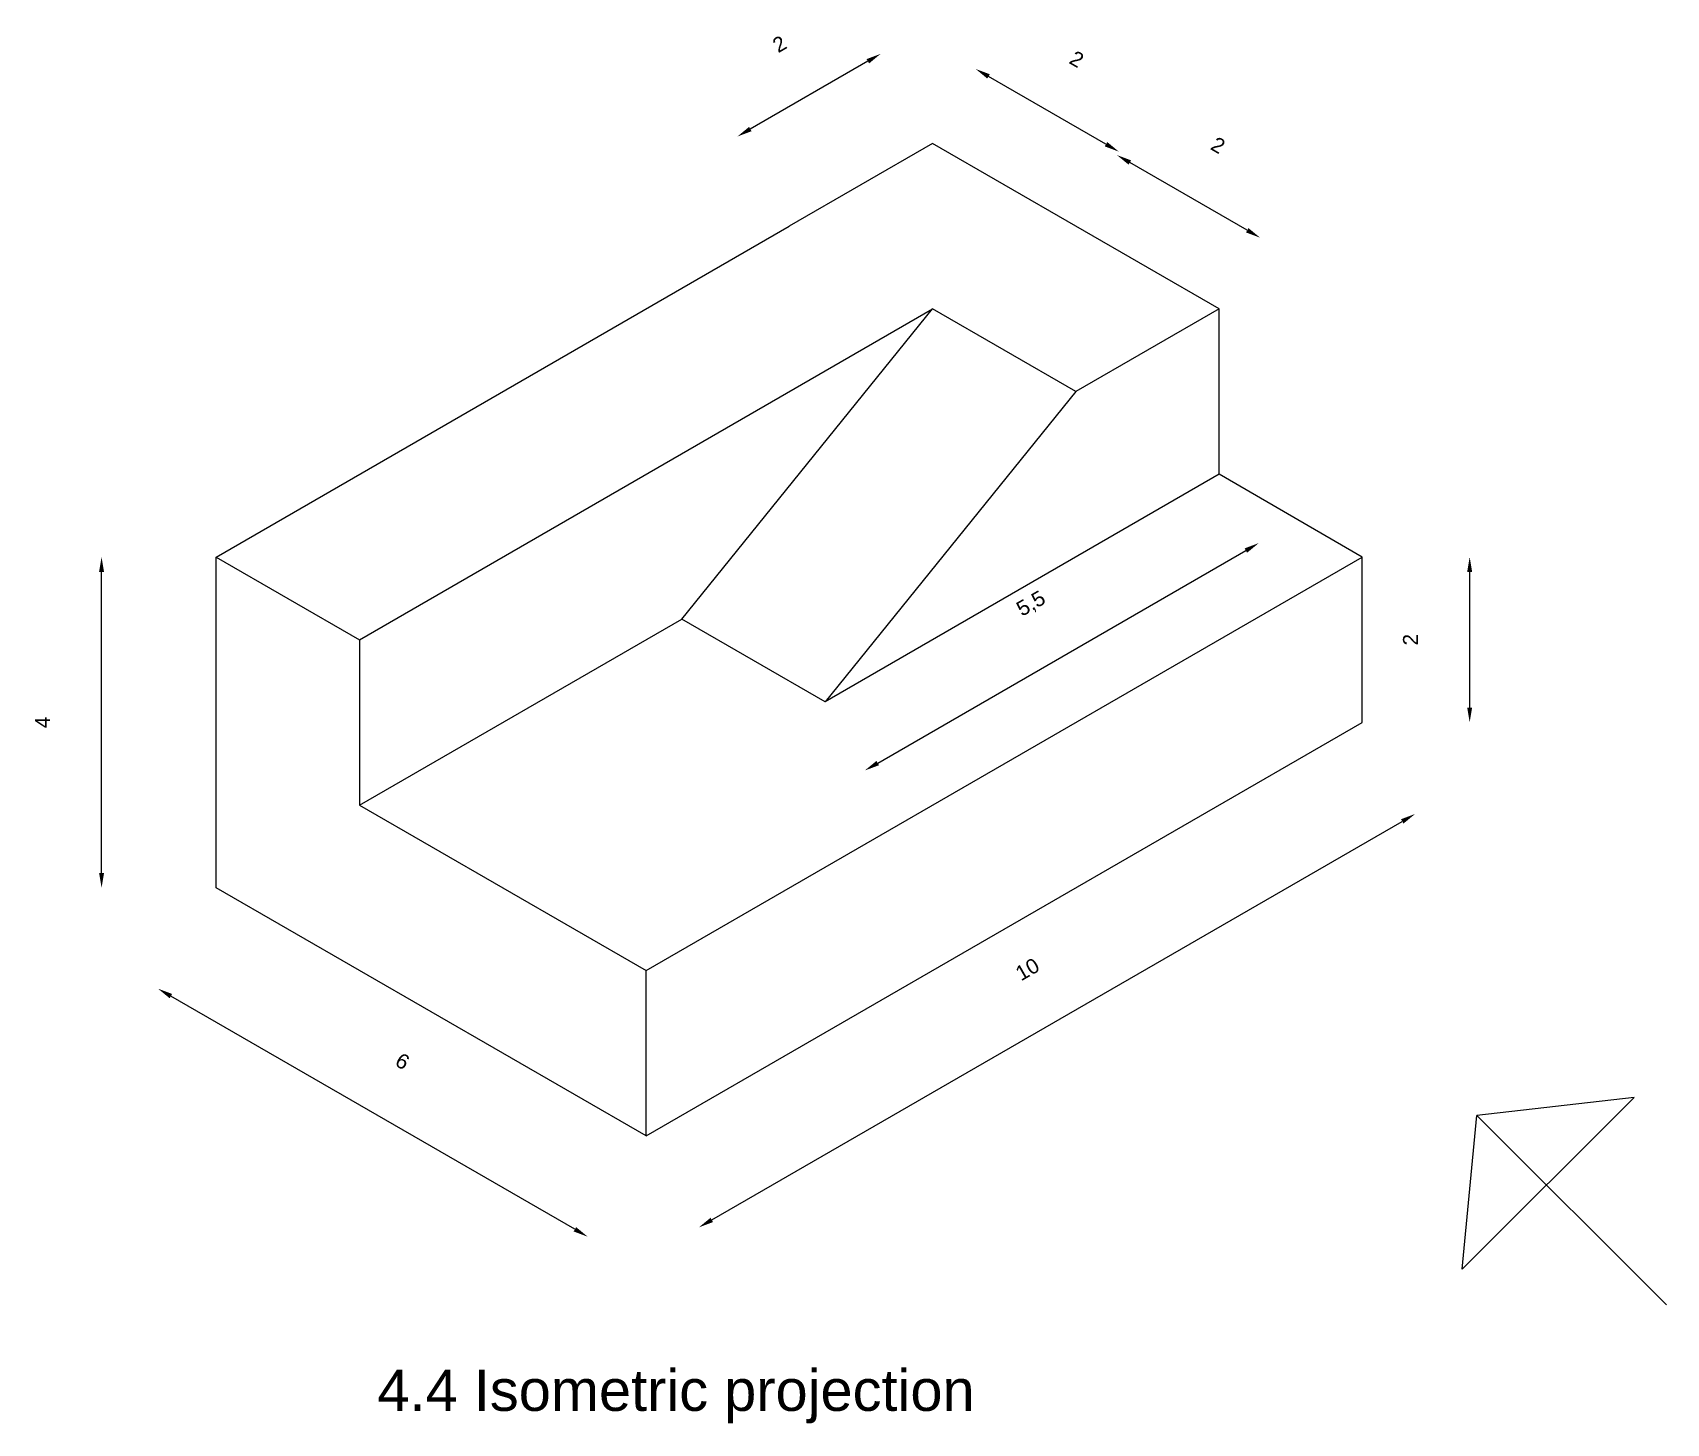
# Model space of a CAD drawing. Header units: inches. Extents: x 678 to 834, y 506 to 621.
# Drawn here: x 678.49 to 698.24, y 506.49 to 523.31 of the extents above; entities that cross this region are included whole.
import ezdxf

# ---------------------------------------------------------------- set-up
doc = ezdxf.new("R2010")
doc.units = ezdxf.units.IN
doc.styles.get("Standard").update_dxf_attribs({"font": 'Arial.ttf'})
doc.dimstyles.new('ISO-25', dxfattribs={"dimtxt": 0.18, "dimasz": 0.18, "dimexe": 1.25, "dimexo": 0.625, "dimtad": 1, "dimtoh": 1, "dimtxsty": 'Standard', "dimcen": 2.5, "dimse1": 1, "dimse2": 1, "dimadec": 0, "dimazin": 0, "dimtfac": 1, "dimtmove": 0, "dimatfit": 3, "dimfxl": 1, "dimarcsym": 0})

# ---------------------------------------------------------------- blocks, each defined once
blk = doc.blocks.new('*D17')
at = {"color": 0, "lineweight": -2, "transparency": 16777216}
blk.add_line((686.696, 508.952), (695.044, 513.772), dxfattribs=at)
at = {"color": 0, "transparency": 16777216}
for points in [[(695.029, 513.798), (695.059, 513.746), (695.2, 513.862)], [(686.681, 508.978), (686.711, 508.926), (686.54, 508.862)]]:
    blk.add_solid(points, dxfattribs=at)
at = {"layer": 'Defpoints', "color": 0, "transparency": 16777216}
for p in [(694.561, 514.969), (695.2, 513.862), (685.901, 509.969)]:
    blk.add_point(p, dxfattribs=at)
at = {"color": 0, "transparency": 16777216, "insert": (690.512, 511.983), "char_height": 0.18, "attachment_point": 5, "rotation": 30}
blk.add_mtext('10', dxfattribs=at)
blk = doc.blocks.new('*D18')
at = {"color": 0, "lineweight": -2, "transparency": 16777216}
blk.add_line((685.041, 508.839), (680.157, 511.659), dxfattribs=at)
at = {"color": 0, "transparency": 16777216}
for points in [[(680.172, 511.685), (680.142, 511.633), (680.001, 511.749)], [(685.056, 508.865), (685.026, 508.813), (685.197, 508.749)]]:
    blk.add_solid(points, dxfattribs=at)
at = {"layer": 'Defpoints', "color": 0, "transparency": 16777216}
for p in [(680.705, 512.969), (680.001, 511.749), (685.901, 509.969)]:
    blk.add_point(p, dxfattribs=at)
at = {"color": 0, "transparency": 16777216, "insert": (682.957, 510.87), "char_height": 0.18, "attachment_point": 5, "rotation": 330}
blk.add_mtext('6', dxfattribs=at)
blk = doc.blocks.new('*D19')
at = {"color": 0, "lineweight": -2, "transparency": 16777216}
blk.add_line((688.702, 514.477), (693.153, 517.047), dxfattribs=at)
at = {"color": 0, "transparency": 16777216}
for points in [[(693.138, 517.073), (693.168, 517.021), (693.309, 517.137)], [(688.687, 514.503), (688.717, 514.451), (688.546, 514.387)]]:
    blk.add_solid(points, dxfattribs=at)
at = {"layer": 'Defpoints', "color": 0, "transparency": 16777216}
for p in [(692.829, 517.969), (693.309, 517.137), (688.066, 515.219)]:
    blk.add_point(p, dxfattribs=at)
at = {"color": 0, "transparency": 16777216, "insert": (690.561, 516.396), "char_height": 0.18, "attachment_point": 5, "rotation": 30}
blk.add_mtext('5,5', dxfattribs=at)
blk = doc.blocks.new('*D20')
at = {"color": 0, "lineweight": -2, "transparency": 16777216}
blk.add_line((679.319, 513.149), (679.319, 516.789), dxfattribs=at)
at = {"color": 0, "transparency": 16777216}
for points in [[(679.289, 516.789), (679.349, 516.789), (679.319, 516.969)], [(679.289, 513.149), (679.349, 513.149), (679.319, 512.969)]]:
    blk.add_solid(points, dxfattribs=at)
at = {"layer": 'Defpoints', "color": 0, "transparency": 16777216}
for p in [(679.319, 516.969), (680.705, 516.969), (680.705, 512.969)]:
    blk.add_point(p, dxfattribs=at)
at = {"color": 0, "transparency": 16777216, "insert": (678.604, 514.969), "char_height": 0.18, "attachment_point": 5, "rotation": 90}
blk.add_mtext('4', dxfattribs=at)
blk = doc.blocks.new('*D21')
at = {"color": 0, "lineweight": -2, "transparency": 16777216}
blk.add_line((695.859, 515.149), (695.859, 516.789), dxfattribs=at)
at = {"color": 0, "transparency": 16777216}
for points in [[(695.829, 516.789), (695.889, 516.789), (695.859, 516.969)], [(695.829, 515.149), (695.889, 515.149), (695.859, 514.969)]]:
    blk.add_solid(points, dxfattribs=at)
at = {"layer": 'Defpoints', "color": 0, "transparency": 16777216}
for p in [(694.561, 516.969), (695.859, 516.969), (694.561, 514.969)]:
    blk.add_point(p, dxfattribs=at)
at = {"color": 0, "transparency": 16777216, "insert": (695.143, 515.969), "char_height": 0.18, "attachment_point": 5, "rotation": 90}
blk.add_mtext('2', dxfattribs=at)
blk = doc.blocks.new('*D22')
at = {"color": 0, "lineweight": -2, "transparency": 16777216}
blk.add_line((693.17, 520.92), (691.75, 521.74), dxfattribs=at)
at = {"color": 0, "transparency": 16777216}
for points in [[(691.765, 521.766), (691.735, 521.714), (691.594, 521.83)], [(693.185, 520.946), (693.155, 520.894), (693.326, 520.83)]]:
    blk.add_solid(points, dxfattribs=at)
at = {"layer": 'Defpoints', "color": 0, "transparency": 16777216}
for p in [(691.594, 521.83), (691.097, 520.969), (692.829, 519.969)]:
    blk.add_point(p, dxfattribs=at)
at = {"color": 0, "transparency": 16777216, "insert": (692.818, 521.949), "char_height": 0.18, "attachment_point": 5, "rotation": 330}
blk.add_mtext('2', dxfattribs=at)
blk = doc.blocks.new('*D23')
at = {"color": 0, "lineweight": -2, "transparency": 16777216}
blk.add_line((691.462, 521.961), (690.042, 522.781), dxfattribs=at)
at = {"color": 0, "transparency": 16777216}
for points in [[(690.057, 522.807), (690.027, 522.755), (689.886, 522.871)], [(691.477, 521.987), (691.447, 521.935), (691.618, 521.871)]]:
    blk.add_solid(points, dxfattribs=at)
at = {"layer": 'Defpoints', "color": 0, "transparency": 16777216}
for p in [(689.886, 522.871), (689.365, 521.969), (691.097, 520.969)]:
    blk.add_point(p, dxfattribs=at)
at = {"color": 0, "transparency": 16777216, "insert": (691.109, 522.99), "char_height": 0.18, "attachment_point": 5, "rotation": 330}
blk.add_mtext('2', dxfattribs=at)
blk = doc.blocks.new('*D24')
at = {"color": 0, "lineweight": -2, "transparency": 16777216}
blk.add_line((688.583, 522.964), (687.162, 522.144), dxfattribs=at)
at = {"color": 0, "transparency": 16777216}
for points in [[(688.568, 522.99), (688.598, 522.938), (688.738, 523.054)], [(687.147, 522.17), (687.177, 522.118), (687.006, 522.054)]]:
    blk.add_solid(points, dxfattribs=at)
at = {"layer": 'Defpoints', "color": 0, "transparency": 16777216}
for p in [(687.006, 522.054), (689.365, 521.969), (687.633, 520.969)]:
    blk.add_point(p, dxfattribs=at)
at = {"color": 0, "transparency": 16777216, "insert": (687.515, 523.173), "char_height": 0.18, "attachment_point": 5, "rotation": 30}
blk.add_mtext('2', dxfattribs=at)

msp = doc.modelspace()

# ---------------------------------------------------------------- linework, layer by layer
for p, q in [((689.365, 521.969), (687.633, 520.969)), ((691.097, 520.969), (689.365, 521.969)), ((680.705, 516.969), (687.633, 520.969)), ((692.829, 519.969), (691.097, 520.969)), ((682.437, 515.969), (689.365, 519.969)), ((686.334, 516.219), (689.365, 519.969)), ((691.097, 518.969), (689.365, 519.969)), ((689.365, 519.969), (689.365, 519.969)), ((692.829, 519.969), (691.097, 518.969)), ((692.829, 517.969), (692.829, 519.969)), ((691.097, 518.969), (688.066, 515.219)), ((692.829, 517.969), (688.066, 515.219)), ((694.561, 516.969), (692.829, 517.969)), ((693.471, 517.598), (693.471, 517.598)), ((694.016, 517.283), (694.016, 517.283)), ((680.705, 512.969), (680.705, 516.969)), ((680.705, 516.969), (682.437, 515.969)), ((685.901, 511.969), (694.561, 516.969)), ((694.561, 514.969), (694.561, 516.969)), ((694.561, 516.969), (694.561, 516.969)), ((682.437, 513.969), (686.334, 516.219)), ((688.066, 515.219), (686.334, 516.219)), ((682.437, 515.969), (682.437, 513.969)), ((688.066, 515.219), (688.066, 515.219)), ((685.901, 509.969), (694.561, 514.969)), ((682.437, 513.969), (685.901, 511.969)), ((685.901, 509.969), (680.705, 512.969)), ((685.901, 509.969), (685.901, 511.969)), ((695.77, 508.356), (697.847, 510.433)), ((697.847, 510.433), (695.944, 510.217)), ((695.77, 508.356), (695.944, 510.217)), ((698.237, 507.924), (695.944, 510.217))]:
    msp.add_line(p, q)

# ---------------------------------------------------------------- texts
at = {"insert": (682.654, 507.143), "char_height": 0.5, "attachment_point": 1}
msp.add_mtext_dynamic_manual_height_columns('4.4 Isometric projection', width=22.37053, gutter_width=12.5, heights=[0], dxfattribs=at)

# ---------------------------------------------------------------- dimensions: what is measured, and where the dimension line sits
for p1, p2, distance, picture, middle in [((689.365, 521.969), (687.633, 520.969), -1.253, '*D24', (687.515, 523.173)), ((691.097, 520.969), (689.365, 521.969), -1.042, '*D23', (691.109, 522.99)), ((692.829, 519.969), (691.097, 520.969), -0.994, '*D22', (692.818, 521.949)), ((688.066, 515.219), (692.829, 517.969), -0.961, '*D19', (690.561, 516.396)), ((685.901, 509.969), (694.561, 514.969), -1.278, '*D17', (690.512, 511.983)), ((685.901, 509.969), (680.705, 512.969), 1.408, '*D18', (682.957, 510.87))]:
    dim = msp.add_aligned_dim(p1=p1, p2=p2, distance=distance, dimstyle='ISO-25')
    dim.commit()
    dim.dimension.update_dxf_attribs({"geometry": picture, "text_midpoint": middle})
for base, p1, p2, picture, middle in [((679.319, 516.969), (680.705, 512.969), (680.705, 516.969), '*D20', (678.604, 514.969)), ((695.859, 516.969), (694.561, 514.969), (694.561, 516.969), '*D21', (695.143, 515.969))]:
    dim = msp.add_linear_dim(base=base, p1=p1, p2=p2, angle=90, dimstyle='ISO-25')
    dim.commit()
    dim.dimension.update_dxf_attribs({"geometry": picture, "text_midpoint": middle})

doc.saveas('drawing.dxf')
